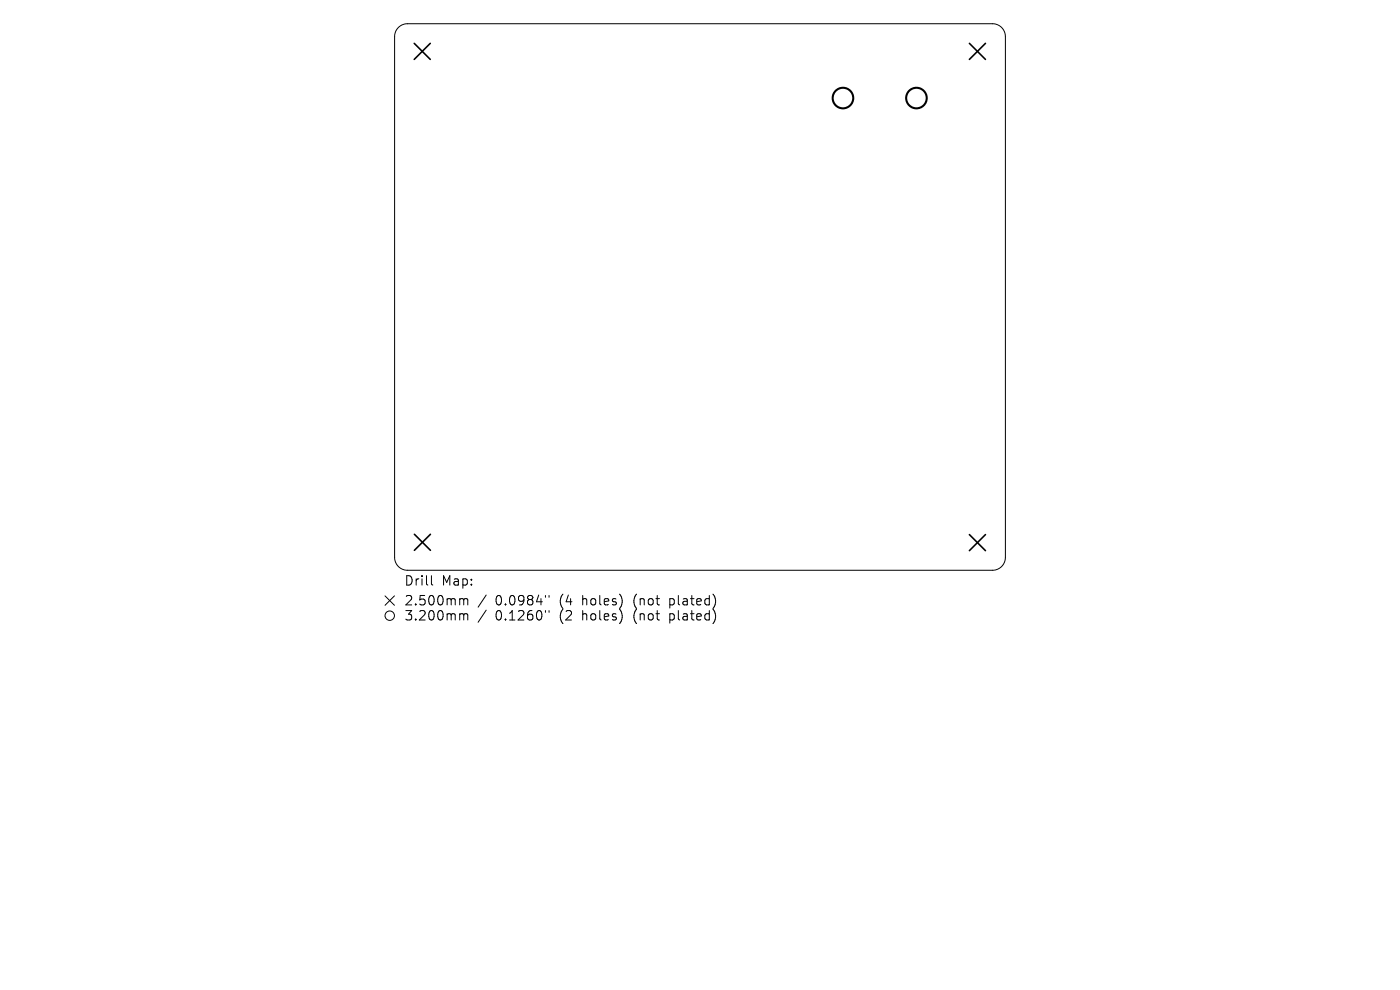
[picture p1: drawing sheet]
<svg xmlns="http://www.w3.org/2000/svg" width="297mm" height="210mm" viewBox="0 0 297 210" stroke-linecap="round" stroke-linejoin="round" font-family="sans-serif">
<defs><g id="words">
<g font-size="2.8">
<text x="85.7" y="124.5">Drill</text>
<text x="93.7" y="124.5">Map:</text>
<text x="85.7" y="128.7">2.500mm</text>
<text x="85.7" y="131.9">3.200mm</text>
<text x="105.1" y="128.7">0.0984&quot;</text>
<text x="105.1" y="131.9">0.1260&quot;</text>
<text x="118.9" y="128.7">(4</text>
<text x="118.9" y="131.9">(2</text>
<text x="123.8" y="128.7">holes)</text>
<text x="123.8" y="131.9">holes)</text>
<text x="134.9" y="128.7">(not</text>
<text x="134.9" y="131.9">(not</text>
<text x="142.7" y="128.7">plated)</text>
<text x="142.7" y="131.9">plated)</text>
</g>
</g></defs>
<g fill="none" stroke="#000" stroke-width=".21">
<path d="M84.5 5.8a2.73 2.73 0 0 1 1.9-.8h124.2a2.73 2.73 0 0 1 2.7 2.8v110.4a2.73 2.73 0 0 1-2.7 2.8h-124.2a2.73 2.73 0 0 1-2.7-2.8v-110.4a2.73 2.73 0 0 1 .8-2zM81.7 126.4l2 2M83.7 126.4l-2 2M91.5 122.1v1.7l.3 .3M97.8 127h.3l.3 .3M97.8 130.2h.3l.3 .3M98.4 127.3l.3-.3 .4 .1 .1 1.2M98.4 127.3v1M98.4 130.5v1M98.4 130.5l.3-.3 .4 .1 .1 1.2M103.1 126.2l-1.7 2.6M103.1 129.4l-1.7 2.6"/>
<path d="M115.7 126.3v.4M115.7 129.5v.4M116.5 126.3v.4M116.5 129.5v.4"/>
<circle cx="82.7" cy="130.6" r="1"/>
</g>
<path d="M87.9 9.2l3.4 3.4M91.3 9.2l-3.4 3.4M205.7 9.2l3.4 3.4M209.1 9.2l-3.4 3.4M87.9 113.3l3.4 3.4M91.3 113.3l-3.4 3.4M205.7 113.4l3.4 3.4M209.1 113.4l-3.4 3.4" fill="none" stroke="#000" stroke-width=".34"/>
<g fill="none" stroke="#000" stroke-width=".44">
<circle cx="178.8" cy="20.8" r="2.18"/>
<circle cx="194.4" cy="20.8" r="2.18"/>
</g>
<use href="#words"/>
</svg>
